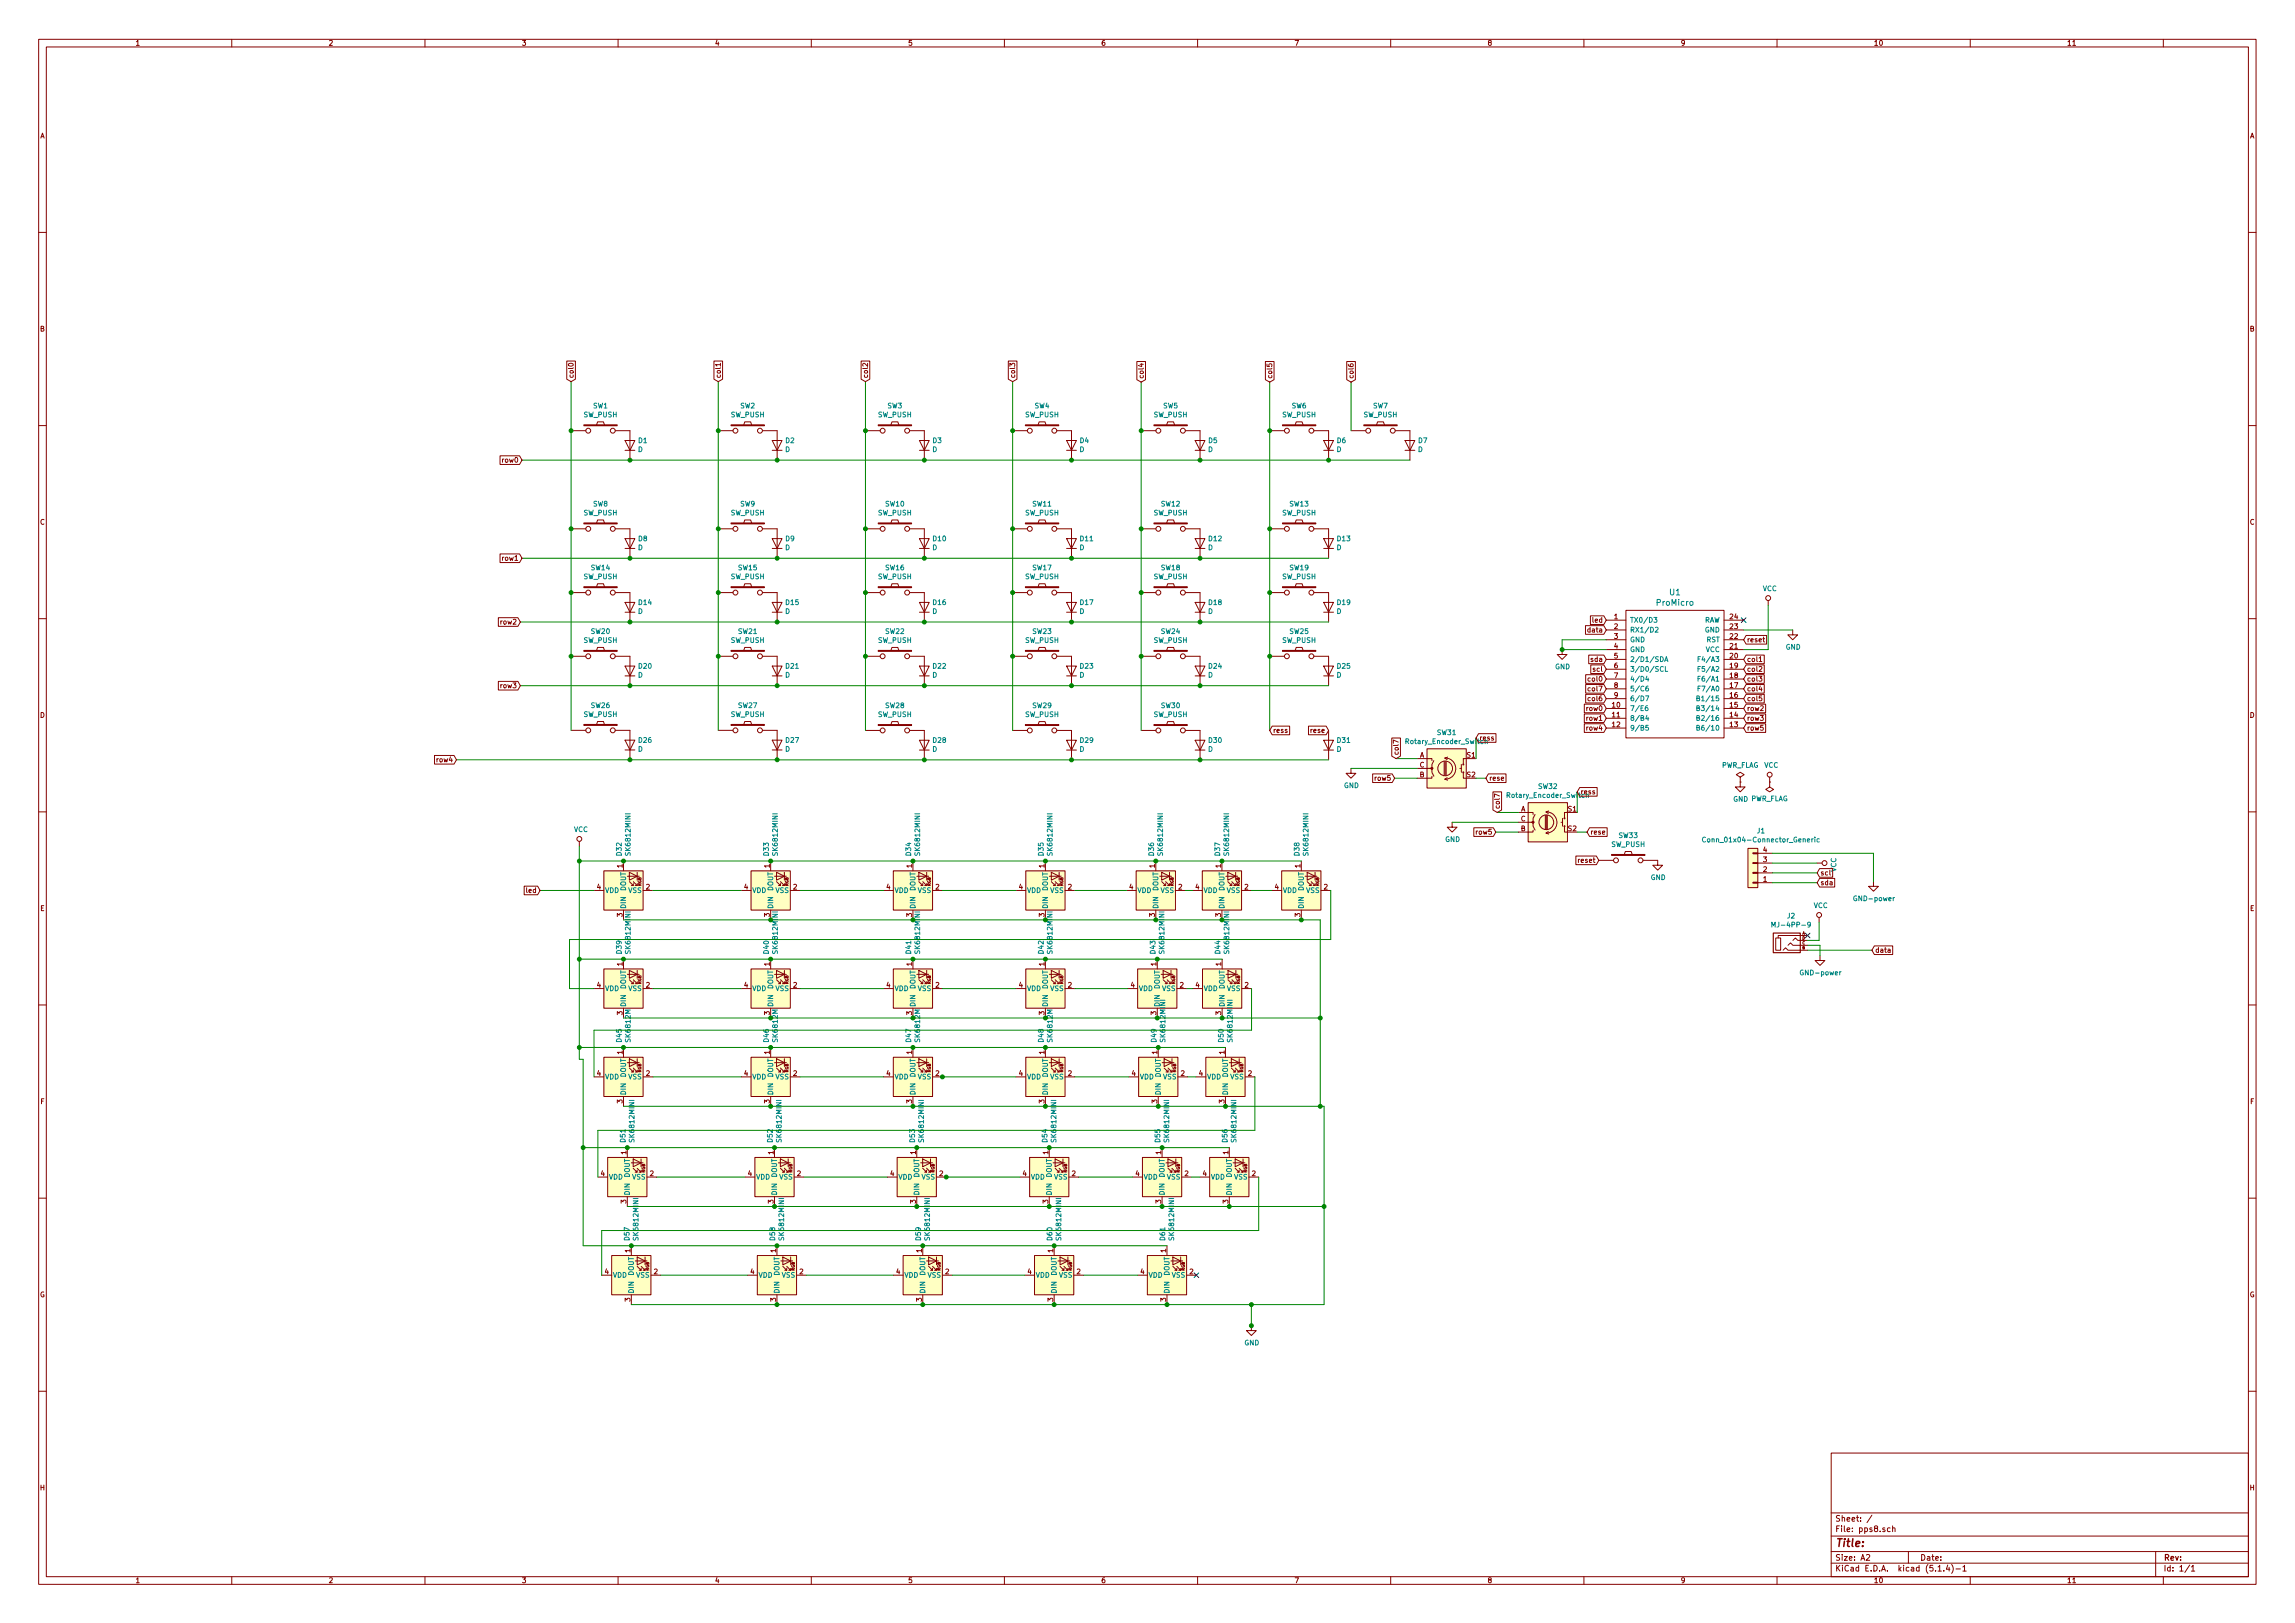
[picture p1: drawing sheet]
<svg xmlns="http://www.w3.org/2000/svg" width="594mm" height="420mm" viewBox="0 0 594 420" stroke-linecap="round" stroke-linejoin="round" font-family="sans-serif">
<defs><g id="words">
<text font-size="2.8" fill="#840000" x="475" y="400.4">Title:</text>
<g font-size="2.1" fill="#008484">
<text x="432.2" y="154.1">U1</text>
<text x="429" y="156.8">ProMicro</text>
</g>
<g font-size="2.1" fill="#840000">
<text x="475" y="393.9">Sheet: /</text>
<text x="475" y="396.6">File: pps8.sch</text>
<text x="475" y="406.8">KiCad E.D.A. kicad (5.1.4)-1</text>
<text x="475" y="404">Size: A2</text>
<text x="497" y="404">Date:</text>
<text x="560" y="404">Rev:</text>
<text x="560" y="406.8">Id: 1/1</text>
</g>
<g font-size="1.8" fill="#840000">
<text x="35" y="11.8">1</text>
<text x="85" y="11.8">2</text>
<text x="135" y="11.8">3</text>
<text x="185" y="11.8">4</text>
<text x="235" y="11.8">5</text>
<text x="285" y="11.8">6</text>
<text x="335" y="11.8">7</text>
<text x="385" y="11.8">8</text>
<text x="435" y="11.8">9</text>
<text x="485" y="11.8">10</text>
<text x="535" y="11.8">11</text>
<text x="10.4" y="35.8">A</text>
<text x="582.4" y="35.8">A</text>
<text x="10.4" y="85.8">B</text>
<text x="582.4" y="85.8">B</text>
<text x="148.5" y="98" transform="rotate(-90 148.5 98)">col0</text>
<text x="186.6" y="98" transform="rotate(-90 186.6 98)">col1</text>
<text x="224.7" y="98" transform="rotate(-90 224.7 98)">col2</text>
<text x="262.8" y="98" transform="rotate(-90 262.8 98)">col3</text>
<text x="296" y="98.1" transform="rotate(-90 296 98.1)">col4</text>
<text x="329.3" y="98.1" transform="rotate(-90 329.3 98.1)">col5</text>
<text x="350.4" y="98.1" transform="rotate(-90 350.4 98.1)">col6</text>
<text x="130.2" y="119.8">row0</text>
<text x="10.4" y="135.8">C</text>
<text x="582.4" y="135.8">C</text>
<text x="130.2" y="145.2">row1</text>
<text x="129.8" y="161.7">row2</text>
<text x="412.4" y="161.2">led</text>
<text x="417.9" y="160.3">1</text>
<text x="447.9" y="160.3">24</text>
<text x="411.4" y="163.7">data</text>
<text x="417.9" y="162.8">2</text>
<text x="417.9" y="165.4">3</text>
<text x="417.9" y="167.9">4</text>
<text x="447.9" y="167.9">21</text>
<text x="447.9" y="165.4">22</text>
<text x="447.9" y="162.8">23</text>
<text x="452.1" y="166.3">reset</text>
<text x="412" y="171.3">sda</text>
<text x="412.5" y="173.9">scl</text>
<text x="417.9" y="170.5">5</text>
<text x="417.9" y="173">6</text>
<text x="447.9" y="173">19</text>
<text x="447.9" y="170.5">20</text>
<text x="452.1" y="171.3">col1</text>
<text x="452.1" y="173.9">col2</text>
<text x="129.8" y="178.1">row3</text>
<text x="411.5" y="179">col7</text>
<text x="411.5" y="176.4">col0</text>
<text x="417.9" y="175.5">7</text>
<text x="417.9" y="178.1">8</text>
<text x="447.9" y="178.1">17</text>
<text x="447.9" y="175.5">18</text>
<text x="452.1" y="179">col4</text>
<text x="452.1" y="176.4">col3</text>
<text x="10.4" y="185.8">D</text>
<text x="410.9" y="184">row0</text>
<text x="411.5" y="181.5">col6</text>
<text x="417.4" y="183.2">10</text>
<text x="417.4" y="185.7">11</text>
<text x="417.9" y="180.6">9</text>
<text x="447.9" y="185.7">14</text>
<text x="447.9" y="183.2">15</text>
<text x="447.9" y="180.6">16</text>
<text x="452.1" y="181.5">col5</text>
<text x="452.1" y="184">row2</text>
<text x="582.4" y="185.8">D</text>
<text x="329.5" y="189.7">ress</text>
<text x="339.5" y="189.7">rese</text>
<text x="382.9" y="191.7">ress</text>
<text x="410.9" y="189.1">row4</text>
<text x="410.9" y="186.6">row1</text>
<text x="417.4" y="188.2">12</text>
<text x="447.9" y="188.2">13</text>
<text x="452.1" y="189.1">row5</text>
<text x="452.1" y="186.6">row3</text>
<text x="113.2" y="197.3">row4</text>
<text x="362" y="195.6" transform="rotate(-90 362 195.6)">col7</text>
<text x="367.5" y="196.1">A</text>
<text x="379.8" y="196.1">S1</text>
<text x="356.1" y="202.1">row5</text>
<text x="367.5" y="201.2">B</text>
<text x="367.5" y="198.7">C</text>
<text x="379.8" y="201.2">S2</text>
<text x="385.4" y="202.1">rese</text>
<text x="388.2" y="209.5" transform="rotate(-90 388.2 209.5)">col7</text>
<text x="409.1" y="205.6">ress</text>
<text x="393.7" y="210.1">A</text>
<text x="393.7" y="215.2">B</text>
<text x="393.7" y="212.6">C</text>
<text x="405.9" y="210.1">S1</text>
<text x="405.9" y="215.2">S2</text>
<text x="382.3" y="216">row5</text>
<text x="411.6" y="216">rese</text>
<text x="456.4" y="220.6">4</text>
<text x="161.1" y="224.7" transform="rotate(-90 161.1 224.7)">1</text>
<text x="199.2" y="224.7" transform="rotate(-90 199.2 224.7)">1</text>
<text x="236.1" y="224.7" transform="rotate(-90 236.1 224.7)">1</text>
<text x="270.4" y="224.7" transform="rotate(-90 270.4 224.7)">1</text>
<text x="298.9" y="224.7" transform="rotate(-90 298.9 224.7)">1</text>
<text x="316.1" y="224.7" transform="rotate(-90 316.1 224.7)">1</text>
<text x="336.6" y="224.7" transform="rotate(-90 336.6 224.7)">1</text>
<text x="408.9" y="223.4">reset</text>
<text x="456.4" y="225.7">2</text>
<text x="456.4" y="223.2">3</text>
<text x="471.2" y="226.6">scl</text>
<text x="136.4" y="231.2">led</text>
<text x="154.6" y="230.3">4</text>
<text x="167.3" y="230.3">2</text>
<text x="192.7" y="230.3">4</text>
<text x="205.4" y="230.3">2</text>
<text x="229.5" y="230.3">4</text>
<text x="242.2" y="230.3">2</text>
<text x="263.8" y="230.3">4</text>
<text x="276.5" y="230.3">2</text>
<text x="292.4" y="230.3">4</text>
<text x="305.1" y="230.3">2</text>
<text x="309.5" y="230.3">4</text>
<text x="322.2" y="230.3">2</text>
<text x="330" y="230.3">4</text>
<text x="342.7" y="230.3">2</text>
<text x="456.4" y="228.3">1</text>
<text x="471.2" y="229.2">sda</text>
<text x="10.4" y="235.8">E</text>
<text x="161.1" y="237.4" transform="rotate(-90 161.1 237.4)">3</text>
<text x="199.2" y="237.4" transform="rotate(-90 199.2 237.4)">3</text>
<text x="236.1" y="237.4" transform="rotate(-90 236.1 237.4)">3</text>
<text x="270.4" y="237.4" transform="rotate(-90 270.4 237.4)">3</text>
<text x="298.9" y="237.4" transform="rotate(-90 298.9 237.4)">3</text>
<text x="316.1" y="237.4" transform="rotate(-90 316.1 237.4)">3</text>
<text x="336.6" y="237.4" transform="rotate(-90 336.6 237.4)">3</text>
<text x="582.4" y="235.8">E</text>
<text x="161.1" y="250.1" transform="rotate(-90 161.1 250.1)">1</text>
<text x="199.2" y="250.1" transform="rotate(-90 199.2 250.1)">1</text>
<text x="236.1" y="250.1" transform="rotate(-90 236.1 250.1)">1</text>
<text x="270.4" y="250.1" transform="rotate(-90 270.4 250.1)">1</text>
<text x="299.3" y="250.1" transform="rotate(-90 299.3 250.1)">1</text>
<text x="316.1" y="250.1" transform="rotate(-90 316.1 250.1)">1</text>
<text x="485.3" y="246.6">data</text>
<text x="154.6" y="255.7">4</text>
<text x="167.3" y="255.7">2</text>
<text x="192.7" y="255.7">4</text>
<text x="205.4" y="255.7">2</text>
<text x="229.5" y="255.7">4</text>
<text x="242.2" y="255.7">2</text>
<text x="263.8" y="255.7">4</text>
<text x="276.5" y="255.7">2</text>
<text x="292.7" y="255.7">4</text>
<text x="305.4" y="255.7">2</text>
<text x="309.5" y="255.7">4</text>
<text x="322.2" y="255.7">2</text>
<text x="161.1" y="262.8" transform="rotate(-90 161.1 262.8)">3</text>
<text x="199.2" y="262.8" transform="rotate(-90 199.2 262.8)">3</text>
<text x="236.1" y="262.8" transform="rotate(-90 236.1 262.8)">3</text>
<text x="270.4" y="262.8" transform="rotate(-90 270.4 262.8)">3</text>
<text x="299.3" y="262.8" transform="rotate(-90 299.3 262.8)">3</text>
<text x="316.1" y="262.8" transform="rotate(-90 316.1 262.8)">3</text>
<text x="163.2" y="269.4" transform="rotate(-90 163.2 269.4)">SK6812MINI</text>
<text x="201.3" y="269.4" transform="rotate(-90 201.3 269.4)">SK6812MINI</text>
<text x="238.2" y="269.4" transform="rotate(-90 238.2 269.4)">SK6812MINI</text>
<text x="272.4" y="269.4" transform="rotate(-90 272.4 269.4)">SK6812MINI</text>
<text x="161.1" y="272.9" transform="rotate(-90 161.1 272.9)">1</text>
<text x="199.2" y="272.9" transform="rotate(-90 199.2 272.9)">1</text>
<text x="236.1" y="272.9" transform="rotate(-90 236.1 272.9)">1</text>
<text x="270.4" y="272.9" transform="rotate(-90 270.4 272.9)">1</text>
<text x="299.6" y="272.9" transform="rotate(-90 299.6 272.9)">1</text>
<text x="317" y="272.9" transform="rotate(-90 317 272.9)">1</text>
<text x="154.6" y="278.5">4</text>
<text x="167.3" y="278.5">2</text>
<text x="192.7" y="278.5">4</text>
<text x="205.4" y="278.5">2</text>
<text x="229.5" y="278.5">4</text>
<text x="242.2" y="278.5">2</text>
<text x="263.8" y="278.5">4</text>
<text x="276.5" y="278.5">2</text>
<text x="293" y="278.5">4</text>
<text x="305.7" y="278.5">2</text>
<text x="310.4" y="278.5">4</text>
<text x="323.1" y="278.5">2</text>
<text x="10.5" y="285.8">F</text>
<text x="161.1" y="285.6" transform="rotate(-90 161.1 285.6)">3</text>
<text x="199.2" y="285.6" transform="rotate(-90 199.2 285.6)">3</text>
<text x="236.1" y="285.6" transform="rotate(-90 236.1 285.6)">3</text>
<text x="270.4" y="285.6" transform="rotate(-90 270.4 285.6)">3</text>
<text x="299.6" y="285.6" transform="rotate(-90 299.6 285.6)">3</text>
<text x="317" y="285.6" transform="rotate(-90 317 285.6)">3</text>
<text x="582.5" y="285.8">F</text>
<text x="162.1" y="298.8" transform="rotate(-90 162.1 298.8)">1</text>
<text x="200.2" y="298.8" transform="rotate(-90 200.2 298.8)">1</text>
<text x="237.1" y="298.8" transform="rotate(-90 237.1 298.8)">1</text>
<text x="271.3" y="298.8" transform="rotate(-90 271.3 298.8)">1</text>
<text x="300.6" y="298.8" transform="rotate(-90 300.6 298.8)">1</text>
<text x="318" y="298.8" transform="rotate(-90 318 298.8)">1</text>
<text x="155.5" y="304.5">4</text>
<text x="168.2" y="304.5">2</text>
<text x="193.6" y="304.5">4</text>
<text x="206.3" y="304.5">2</text>
<text x="230.5" y="304.5">4</text>
<text x="243.2" y="304.5">2</text>
<text x="264.8" y="304.5">4</text>
<text x="277.5" y="304.5">2</text>
<text x="294" y="304.5">4</text>
<text x="306.7" y="304.5">2</text>
<text x="311.4" y="304.5">4</text>
<text x="324.1" y="304.5">2</text>
<text x="162.1" y="311.5" transform="rotate(-90 162.1 311.5)">3</text>
<text x="200.2" y="311.5" transform="rotate(-90 200.2 311.5)">3</text>
<text x="237.1" y="311.5" transform="rotate(-90 237.1 311.5)">3</text>
<text x="271.3" y="311.5" transform="rotate(-90 271.3 311.5)">3</text>
<text x="300.6" y="311.5" transform="rotate(-90 300.6 311.5)">3</text>
<text x="318" y="311.5" transform="rotate(-90 318 311.5)">3</text>
<text x="156.6" y="329.9">4</text>
<text x="163.2" y="324.2" transform="rotate(-90 163.2 324.2)">1</text>
<text x="169.3" y="329.9">2</text>
<text x="194.3" y="329.9">4</text>
<text x="200.9" y="324.2" transform="rotate(-90 200.9 324.2)">1</text>
<text x="207" y="329.9">2</text>
<text x="232" y="329.9">4</text>
<text x="238.6" y="324.2" transform="rotate(-90 238.6 324.2)">1</text>
<text x="244.7" y="329.9">2</text>
<text x="266" y="329.9">4</text>
<text x="272.6" y="324.2" transform="rotate(-90 272.6 324.2)">1</text>
<text x="278.7" y="329.9">2</text>
<text x="295.2" y="329.9">4</text>
<text x="301.8" y="324.2" transform="rotate(-90 301.8 324.2)">1</text>
<text x="307.9" y="329.9">2</text>
<text x="10.3" y="335.8">G</text>
<text x="582.3" y="335.8">G</text>
<text x="163.2" y="336.9" transform="rotate(-90 163.2 336.9)">3</text>
<text x="200.9" y="336.9" transform="rotate(-90 200.9 336.9)">3</text>
<text x="238.6" y="336.9" transform="rotate(-90 238.6 336.9)">3</text>
<text x="272.6" y="336.9" transform="rotate(-90 272.6 336.9)">3</text>
<text x="301.8" y="336.9" transform="rotate(-90 301.8 336.9)">3</text>
<text x="10.4" y="385.8">H</text>
<text x="582.4" y="385.8">H</text>
<text x="35" y="409.8">1</text>
<text x="85" y="409.8">2</text>
<text x="135" y="409.8">3</text>
<text x="185" y="409.8">4</text>
<text x="235" y="409.8">5</text>
<text x="285" y="409.8">6</text>
<text x="335" y="409.8">7</text>
<text x="385" y="409.8">8</text>
<text x="435" y="409.8">9</text>
<text x="485" y="409.8">10</text>
<text x="535" y="409.8">11</text>
</g>
<g font-size="1.8" fill="#008484">
<text x="153.5" y="105.7">SW1</text>
<text x="191.6" y="105.7">SW2</text>
<text x="229.7" y="105.7">SW3</text>
<text x="267.8" y="105.7">SW4</text>
<text x="301.1" y="105.7">SW5</text>
<text x="334.4" y="105.7">SW6</text>
<text x="355.4" y="105.7">SW7</text>
<text x="151.1" y="108">SW_PUSH</text>
<text x="189.2" y="108">SW_PUSH</text>
<text x="227.3" y="108">SW_PUSH</text>
<text x="265.4" y="108">SW_PUSH</text>
<text x="298.7" y="108">SW_PUSH</text>
<text x="331.9" y="108">SW_PUSH</text>
<text x="353" y="108">SW_PUSH</text>
<text x="165.2" y="117">D</text>
<text x="165.3" y="114.7">D1</text>
<text x="203.3" y="117">D</text>
<text x="203.4" y="114.7">D2</text>
<text x="241.4" y="117">D</text>
<text x="241.5" y="114.7">D3</text>
<text x="279.5" y="117">D</text>
<text x="279.6" y="114.7">D4</text>
<text x="312.7" y="117">D</text>
<text x="312.9" y="114.7">D5</text>
<text x="346" y="117">D</text>
<text x="346.1" y="114.7">D6</text>
<text x="367.1" y="117">D</text>
<text x="367.2" y="114.7">D7</text>
<text x="153.5" y="131.1">SW8</text>
<text x="191.6" y="131.1">SW9</text>
<text x="229.2" y="131.1">SW10</text>
<text x="267.3" y="131.1">SW11</text>
<text x="300.6" y="131.1">SW12</text>
<text x="333.9" y="131.1">SW13</text>
<text x="151.1" y="133.4">SW_PUSH</text>
<text x="189.2" y="133.4">SW_PUSH</text>
<text x="227.3" y="133.4">SW_PUSH</text>
<text x="265.4" y="133.4">SW_PUSH</text>
<text x="298.7" y="133.4">SW_PUSH</text>
<text x="331.9" y="133.4">SW_PUSH</text>
<text x="165.2" y="142.4">D</text>
<text x="165.3" y="140.1">D8</text>
<text x="203.3" y="142.4">D</text>
<text x="203.4" y="140.1">D9</text>
<text x="241.4" y="142.4">D</text>
<text x="241.6" y="140.1">D10</text>
<text x="279.5" y="142.4">D</text>
<text x="279.7" y="140.1">D11</text>
<text x="312.7" y="142.4">D</text>
<text x="312.9" y="140.1">D12</text>
<text x="346" y="142.4">D</text>
<text x="346.2" y="140.1">D13</text>
<text x="151.1" y="149.9">SW_PUSH</text>
<text x="153" y="147.6">SW14</text>
<text x="189.2" y="149.9">SW_PUSH</text>
<text x="191.1" y="147.6">SW15</text>
<text x="227.3" y="149.9">SW_PUSH</text>
<text x="229.2" y="147.6">SW16</text>
<text x="265.4" y="149.9">SW_PUSH</text>
<text x="267.3" y="147.6">SW17</text>
<text x="298.7" y="149.9">SW_PUSH</text>
<text x="300.6" y="147.6">SW18</text>
<text x="331.9" y="149.9">SW_PUSH</text>
<text x="333.9" y="147.6">SW19</text>
<text x="456.3" y="153">VCC</text>
<text x="165.2" y="158.9">D</text>
<text x="165.4" y="156.6">D14</text>
<text x="203.3" y="158.9">D</text>
<text x="203.5" y="156.6">D15</text>
<text x="241.4" y="158.9">D</text>
<text x="241.6" y="156.6">D16</text>
<text x="279.5" y="158.9">D</text>
<text x="279.7" y="156.6">D17</text>
<text x="312.7" y="158.9">D</text>
<text x="312.9" y="156.6">D18</text>
<text x="346" y="158.9">D</text>
<text x="346.2" y="156.6">D19</text>
<text x="421.9" y="161.2">TX0/D3</text>
<text x="441" y="161.2">RAW</text>
<text x="151.1" y="166.4">SW_PUSH</text>
<text x="153" y="164.1">SW20</text>
<text x="189.2" y="166.4">SW_PUSH</text>
<text x="191.1" y="164.1">SW21</text>
<text x="227.3" y="166.4">SW_PUSH</text>
<text x="229.2" y="164.1">SW22</text>
<text x="265.4" y="166.4">SW_PUSH</text>
<text x="267.3" y="164.1">SW23</text>
<text x="298.7" y="166.4">SW_PUSH</text>
<text x="300.6" y="164.1">SW24</text>
<text x="331.9" y="166.4">SW_PUSH</text>
<text x="333.9" y="164.1">SW25</text>
<text x="421.9" y="163.7">RX1/D2</text>
<text x="421.9" y="166.3">GND</text>
<text x="441.3" y="163.7">GND</text>
<text x="441.7" y="166.3">RST</text>
<text x="165.4" y="173.1">D20</text>
<text x="203.5" y="173.1">D21</text>
<text x="241.6" y="173.1">D22</text>
<text x="279.7" y="173.1">D23</text>
<text x="312.9" y="173.1">D24</text>
<text x="346.2" y="173.1">D25</text>
<text x="402.5" y="173.2">GND</text>
<text x="421.9" y="168.8">GND</text>
<text x="421.9" y="171.3">2/D1/SDA</text>
<text x="421.9" y="173.9">3/D0/SCL</text>
<text x="440.4" y="173.9">F5/A2</text>
<text x="440.4" y="171.3">F4/A3</text>
<text x="441.5" y="168.8">VCC</text>
<text x="462.2" y="168.2">GND</text>
<text x="165.2" y="175.4">D</text>
<text x="203.3" y="175.4">D</text>
<text x="241.4" y="175.4">D</text>
<text x="279.5" y="175.4">D</text>
<text x="312.7" y="175.4">D</text>
<text x="346" y="175.4">D</text>
<text x="421.9" y="176.4">4/D4</text>
<text x="421.9" y="179">5/C6</text>
<text x="440.4" y="179">F7/A0</text>
<text x="440.4" y="176.4">F6/A1</text>
<text x="151.1" y="185.6">SW_PUSH</text>
<text x="153" y="183.3">SW26</text>
<text x="189.2" y="185.6">SW_PUSH</text>
<text x="191.1" y="183.3">SW27</text>
<text x="227.3" y="185.6">SW_PUSH</text>
<text x="229.2" y="183.3">SW28</text>
<text x="265.4" y="185.6">SW_PUSH</text>
<text x="267.3" y="183.3">SW29</text>
<text x="298.7" y="185.6">SW_PUSH</text>
<text x="300.6" y="183.3">SW30</text>
<text x="421.9" y="184">7/E6</text>
<text x="421.9" y="181.5">6/D7</text>
<text x="440.5" y="184">B3/14</text>
<text x="440.5" y="181.5">B1/15</text>
<text x="372.1" y="190.3">SW31</text>
<text x="421.9" y="186.6">8/B4</text>
<text x="421.9" y="189.1">9/B5</text>
<text x="440.5" y="189.1">B6/10</text>
<text x="440.5" y="186.6">B2/16</text>
<text x="165.2" y="194.6">D</text>
<text x="165.4" y="192.3">D26</text>
<text x="203.3" y="194.6">D</text>
<text x="203.5" y="192.3">D27</text>
<text x="241.4" y="194.6">D</text>
<text x="241.6" y="192.3">D28</text>
<text x="279.5" y="194.6">D</text>
<text x="279.7" y="192.3">D29</text>
<text x="312.7" y="194.6">D</text>
<text x="312.9" y="192.3">D30</text>
<text x="346" y="194.6">D</text>
<text x="346.2" y="192.3">D31</text>
<text x="364.3" y="192.6">Rotary_Encoder_Switch</text>
<text x="445.5" y="198.7">PWR_FLAG</text>
<text x="456.7" y="198.7">VCC</text>
<text x="347.9" y="204">GND</text>
<text x="390.5" y="206.5">Rotary_Encoder_Switch</text>
<text x="398.2" y="204.2">SW32</text>
<text x="448.6" y="207.5">GND PWR_FLAG</text>
<text x="148.5" y="215.4">VCC</text>
<text x="454.9" y="215.7">J1</text>
<text x="160.9" y="221.5" transform="rotate(-90 160.9 221.5)">D32</text>
<text x="163.2" y="221.1" transform="rotate(-90 163.2 221.1)">SK6812MINI</text>
<text x="199" y="221.5" transform="rotate(-90 199 221.5)">D33</text>
<text x="201.3" y="221.1" transform="rotate(-90 201.3 221.1)">SK6812MINI</text>
<text x="235.8" y="221.5" transform="rotate(-90 235.8 221.5)">D34</text>
<text x="238.2" y="221.1" transform="rotate(-90 238.2 221.1)">SK6812MINI</text>
<text x="270.1" y="221.5" transform="rotate(-90 270.1 221.5)">D35</text>
<text x="272.4" y="221.1" transform="rotate(-90 272.4 221.1)">SK6812MINI</text>
<text x="298.7" y="221.5" transform="rotate(-90 298.7 221.5)">D36</text>
<text x="301" y="221.1" transform="rotate(-90 301 221.1)">SK6812MINI</text>
<text x="315.8" y="221.5" transform="rotate(-90 315.8 221.5)">D37</text>
<text x="318.1" y="221.1" transform="rotate(-90 318.1 221.1)">SK6812MINI</text>
<text x="336.4" y="221.5" transform="rotate(-90 336.4 221.5)">D38</text>
<text x="338.7" y="221.1" transform="rotate(-90 338.7 221.1)">SK6812MINI</text>
<text x="374.1" y="217.9">GND</text>
<text x="417.1" y="219.2">SW_PUSH</text>
<text x="419.1" y="216.9">SW33</text>
<text x="442.1" y="218.1">Conn_01x04-Connector_Generic</text>
<text x="427.3" y="227.8">GND</text>
<text x="475.3" y="225.7" transform="rotate(-90 475.3 225.7)">VCC</text>
<text x="156.6" y="231.2">VDD</text>
<text x="162" y="230.7" transform="rotate(-90 162 230.7)">DOUT</text>
<text x="162.7" y="231.2">VSS</text>
<text x="194.7" y="231.2">VDD</text>
<text x="200.1" y="230.7" transform="rotate(-90 200.1 230.7)">DOUT</text>
<text x="200.8" y="231.2">VSS</text>
<text x="231.5" y="231.2">VDD</text>
<text x="237" y="230.7" transform="rotate(-90 237 230.7)">DOUT</text>
<text x="237.6" y="231.2">VSS</text>
<text x="265.8" y="231.2">VDD</text>
<text x="271.2" y="230.7" transform="rotate(-90 271.2 230.7)">DOUT</text>
<text x="271.9" y="231.2">VSS</text>
<text x="294.4" y="231.2">VDD</text>
<text x="299.8" y="230.7" transform="rotate(-90 299.8 230.7)">DOUT</text>
<text x="300.5" y="231.2">VSS</text>
<text x="311.5" y="231.2">VDD</text>
<text x="316.9" y="230.7" transform="rotate(-90 316.9 230.7)">DOUT</text>
<text x="317.6" y="231.2">VSS</text>
<text x="332" y="231.2">VDD</text>
<text x="337.5" y="230.7" transform="rotate(-90 337.5 230.7)">DOUT</text>
<text x="338.2" y="231.2">VSS</text>
<text x="480.2" y="233.3">GND-power</text>
<text x="162" y="235.3" transform="rotate(-90 162 235.3)">DIN</text>
<text x="200.1" y="235.3" transform="rotate(-90 200.1 235.3)">DIN</text>
<text x="237" y="235.3" transform="rotate(-90 237 235.3)">DIN</text>
<text x="271.2" y="235.3" transform="rotate(-90 271.2 235.3)">DIN</text>
<text x="299.8" y="235.3" transform="rotate(-90 299.8 235.3)">DIN</text>
<text x="316.9" y="235.3" transform="rotate(-90 316.9 235.3)">DIN</text>
<text x="337.5" y="235.3" transform="rotate(-90 337.5 235.3)">DIN</text>
<text x="462.7" y="237.8">J2</text>
<text x="469.5" y="235.1">VCC</text>
<text x="459.7" y="240.1">MJ-4PP-9</text>
<text x="160.9" y="246.9" transform="rotate(-90 160.9 246.9)">D39</text>
<text x="163.2" y="246.5" transform="rotate(-90 163.2 246.5)">SK6812MINI</text>
<text x="199" y="246.9" transform="rotate(-90 199 246.9)">D40</text>
<text x="201.3" y="246.5" transform="rotate(-90 201.3 246.5)">SK6812MINI</text>
<text x="235.8" y="246.9" transform="rotate(-90 235.8 246.9)">D41</text>
<text x="238.2" y="246.5" transform="rotate(-90 238.2 246.5)">SK6812MINI</text>
<text x="270.1" y="246.9" transform="rotate(-90 270.1 246.9)">D42</text>
<text x="272.4" y="246.5" transform="rotate(-90 272.4 246.5)">SK6812MINI</text>
<text x="299.1" y="246.9" transform="rotate(-90 299.1 246.9)">D43</text>
<text x="301.4" y="246.5" transform="rotate(-90 301.4 246.5)">SK6812MINI</text>
<text x="315.9" y="246.9" transform="rotate(-90 315.9 246.9)">D44</text>
<text x="318.2" y="246.5" transform="rotate(-90 318.2 246.5)">SK6812MINI</text>
<text x="156.6" y="256.6">VDD</text>
<text x="162" y="256.1" transform="rotate(-90 162 256.1)">DOUT</text>
<text x="162.7" y="256.6">VSS</text>
<text x="194.7" y="256.6">VDD</text>
<text x="200.1" y="256.1" transform="rotate(-90 200.1 256.1)">DOUT</text>
<text x="200.8" y="256.6">VSS</text>
<text x="231.5" y="256.6">VDD</text>
<text x="237" y="256.1" transform="rotate(-90 237 256.1)">DOUT</text>
<text x="237.6" y="256.6">VSS</text>
<text x="265.8" y="256.6">VDD</text>
<text x="271.2" y="256.1" transform="rotate(-90 271.2 256.1)">DOUT</text>
<text x="271.9" y="256.6">VSS</text>
<text x="294.7" y="256.6">VDD</text>
<text x="300.2" y="256.1" transform="rotate(-90 300.2 256.1)">DOUT</text>
<text x="300.9" y="256.6">VSS</text>
<text x="311.5" y="256.6">VDD</text>
<text x="317" y="256.1" transform="rotate(-90 317 256.1)">DOUT</text>
<text x="317.7" y="256.6">VSS</text>
<text x="466.4" y="252.5">GND-power</text>
<text x="162" y="260.7" transform="rotate(-90 162 260.7)">DIN</text>
<text x="200.1" y="260.7" transform="rotate(-90 200.1 260.7)">DIN</text>
<text x="237" y="260.7" transform="rotate(-90 237 260.7)">DIN</text>
<text x="271.2" y="260.7" transform="rotate(-90 271.2 260.7)">DIN</text>
<text x="300.2" y="260.7" transform="rotate(-90 300.2 260.7)">DIN</text>
<text x="317" y="260.7" transform="rotate(-90 317 260.7)">DIN</text>
<text x="160.9" y="269.7" transform="rotate(-90 160.9 269.7)">D45</text>
<text x="199" y="269.7" transform="rotate(-90 199 269.7)">D46</text>
<text x="235.8" y="269.7" transform="rotate(-90 235.8 269.7)">D47</text>
<text x="270.1" y="269.7" transform="rotate(-90 270.1 269.7)">D48</text>
<text x="299.3" y="269.7" transform="rotate(-90 299.3 269.7)">D49</text>
<text x="301.7" y="269.4" transform="rotate(-90 301.7 269.4)">SK6812MINI</text>
<text x="316.7" y="269.7" transform="rotate(-90 316.7 269.7)">D50</text>
<text x="319" y="269.4" transform="rotate(-90 319 269.4)">SK6812MINI</text>
<text x="156.6" y="279.4">VDD</text>
<text x="162" y="279" transform="rotate(-90 162 279)">DOUT</text>
<text x="162.7" y="279.4">VSS</text>
<text x="194.7" y="279.4">VDD</text>
<text x="200.1" y="279" transform="rotate(-90 200.1 279)">DOUT</text>
<text x="200.8" y="279.4">VSS</text>
<text x="231.5" y="279.4">VDD</text>
<text x="237" y="279" transform="rotate(-90 237 279)">DOUT</text>
<text x="237.6" y="279.4">VSS</text>
<text x="265.8" y="279.4">VDD</text>
<text x="271.2" y="279" transform="rotate(-90 271.2 279)">DOUT</text>
<text x="271.9" y="279.4">VSS</text>
<text x="295" y="279.4">VDD</text>
<text x="300.5" y="279" transform="rotate(-90 300.5 279)">DOUT</text>
<text x="301.1" y="279.4">VSS</text>
<text x="312.4" y="279.4">VDD</text>
<text x="317.9" y="279" transform="rotate(-90 317.9 279)">DOUT</text>
<text x="318.5" y="279.4">VSS</text>
<text x="162" y="283.6" transform="rotate(-90 162 283.6)">DIN</text>
<text x="200.1" y="283.6" transform="rotate(-90 200.1 283.6)">DIN</text>
<text x="237" y="283.6" transform="rotate(-90 237 283.6)">DIN</text>
<text x="271.2" y="283.6" transform="rotate(-90 271.2 283.6)">DIN</text>
<text x="300.5" y="283.6" transform="rotate(-90 300.5 283.6)">DIN</text>
<text x="317.9" y="283.6" transform="rotate(-90 317.9 283.6)">DIN</text>
<text x="161.9" y="295.7" transform="rotate(-90 161.9 295.7)">D51</text>
<text x="164.2" y="295.3" transform="rotate(-90 164.2 295.3)">SK6812MINI</text>
<text x="200" y="295.7" transform="rotate(-90 200 295.7)">D52</text>
<text x="202.3" y="295.3" transform="rotate(-90 202.3 295.3)">SK6812MINI</text>
<text x="236.8" y="295.7" transform="rotate(-90 236.8 295.7)">D53</text>
<text x="239.1" y="295.3" transform="rotate(-90 239.1 295.3)">SK6812MINI</text>
<text x="271.1" y="295.7" transform="rotate(-90 271.1 295.7)">D54</text>
<text x="273.4" y="295.3" transform="rotate(-90 273.4 295.3)">SK6812MINI</text>
<text x="300.3" y="295.7" transform="rotate(-90 300.3 295.7)">D55</text>
<text x="302.6" y="295.3" transform="rotate(-90 302.6 295.3)">SK6812MINI</text>
<text x="317.7" y="295.7" transform="rotate(-90 317.7 295.7)">D56</text>
<text x="320" y="295.3" transform="rotate(-90 320 295.3)">SK6812MINI</text>
<text x="157.6" y="305.4">VDD</text>
<text x="163" y="304.9" transform="rotate(-90 163 304.9)">DOUT</text>
<text x="163.7" y="305.4">VSS</text>
<text x="195.7" y="305.4">VDD</text>
<text x="201.1" y="304.9" transform="rotate(-90 201.1 304.9)">DOUT</text>
<text x="201.8" y="305.4">VSS</text>
<text x="232.5" y="305.4">VDD</text>
<text x="237.9" y="304.9" transform="rotate(-90 237.9 304.9)">DOUT</text>
<text x="238.6" y="305.4">VSS</text>
<text x="266.8" y="305.4">VDD</text>
<text x="272.2" y="304.9" transform="rotate(-90 272.2 304.9)">DOUT</text>
<text x="272.9" y="305.4">VSS</text>
<text x="296" y="305.4">VDD</text>
<text x="301.4" y="304.9" transform="rotate(-90 301.4 304.9)">DOUT</text>
<text x="302.1" y="305.4">VSS</text>
<text x="313.4" y="305.4">VDD</text>
<text x="318.8" y="304.9" transform="rotate(-90 318.8 304.9)">DOUT</text>
<text x="319.5" y="305.4">VSS</text>
<text x="163" y="309.5" transform="rotate(-90 163 309.5)">DIN</text>
<text x="201.1" y="309.5" transform="rotate(-90 201.1 309.5)">DIN</text>
<text x="237.9" y="309.5" transform="rotate(-90 237.9 309.5)">DIN</text>
<text x="272.2" y="309.5" transform="rotate(-90 272.2 309.5)">DIN</text>
<text x="301.4" y="309.5" transform="rotate(-90 301.4 309.5)">DIN</text>
<text x="318.8" y="309.5" transform="rotate(-90 318.8 309.5)">DIN</text>
<text x="162.9" y="321.1" transform="rotate(-90 162.9 321.1)">D57</text>
<text x="165.3" y="320.7" transform="rotate(-90 165.3 320.7)">SK6812MINI</text>
<text x="200.6" y="321.1" transform="rotate(-90 200.6 321.1)">D58</text>
<text x="202.9" y="320.7" transform="rotate(-90 202.9 320.7)">SK6812MINI</text>
<text x="238.4" y="321.1" transform="rotate(-90 238.4 321.1)">D59</text>
<text x="240.7" y="320.7" transform="rotate(-90 240.7 320.7)">SK6812MINI</text>
<text x="272.4" y="321.1" transform="rotate(-90 272.4 321.1)">D60</text>
<text x="274.7" y="320.7" transform="rotate(-90 274.7 320.7)">SK6812MINI</text>
<text x="301.6" y="321.1" transform="rotate(-90 301.6 321.1)">D61</text>
<text x="303.9" y="320.7" transform="rotate(-90 303.9 320.7)">SK6812MINI</text>
<text x="158.6" y="330.8">VDD</text>
<text x="164.1" y="334.9" transform="rotate(-90 164.1 334.9)">DIN</text>
<text x="164.1" y="330.3" transform="rotate(-90 164.1 330.3)">DOUT</text>
<text x="164.7" y="330.8">VSS</text>
<text x="196.3" y="330.8">VDD</text>
<text x="201.8" y="334.9" transform="rotate(-90 201.8 334.9)">DIN</text>
<text x="201.8" y="330.3" transform="rotate(-90 201.8 330.3)">DOUT</text>
<text x="202.4" y="330.8">VSS</text>
<text x="234" y="330.8">VDD</text>
<text x="239.5" y="334.9" transform="rotate(-90 239.5 334.9)">DIN</text>
<text x="239.5" y="330.3" transform="rotate(-90 239.5 330.3)">DOUT</text>
<text x="240.2" y="330.8">VSS</text>
<text x="268" y="330.8">VDD</text>
<text x="273.5" y="334.9" transform="rotate(-90 273.5 334.9)">DIN</text>
<text x="273.5" y="330.3" transform="rotate(-90 273.5 330.3)">DOUT</text>
<text x="274.2" y="330.8">VSS</text>
<text x="297.3" y="330.8">VDD</text>
<text x="302.7" y="334.9" transform="rotate(-90 302.7 334.9)">DIN</text>
<text x="302.7" y="330.3" transform="rotate(-90 302.7 330.3)">DOUT</text>
<text x="303.4" y="330.8">VSS</text>
<text x="322.1" y="348.3">GND</text>
</g>
<g font-size="1.1" fill="#840000">
<text x="166" y="229.4" transform="rotate(-90 166 229.4)">RGB</text>
<text x="204.1" y="229.4" transform="rotate(-90 204.1 229.4)">RGB</text>
<text x="240.9" y="229.4" transform="rotate(-90 240.9 229.4)">RGB</text>
<text x="275.2" y="229.4" transform="rotate(-90 275.2 229.4)">RGB</text>
<text x="303.8" y="229.4" transform="rotate(-90 303.8 229.4)">RGB</text>
<text x="320.9" y="229.4" transform="rotate(-90 320.9 229.4)">RGB</text>
<text x="341.5" y="229.4" transform="rotate(-90 341.5 229.4)">RGB</text>
<text x="166" y="254.8" transform="rotate(-90 166 254.8)">RGB</text>
<text x="204.1" y="254.8" transform="rotate(-90 204.1 254.8)">RGB</text>
<text x="240.9" y="254.8" transform="rotate(-90 240.9 254.8)">RGB</text>
<text x="275.2" y="254.8" transform="rotate(-90 275.2 254.8)">RGB</text>
<text x="304.2" y="254.8" transform="rotate(-90 304.2 254.8)">RGB</text>
<text x="321" y="254.8" transform="rotate(-90 321 254.8)">RGB</text>
<text x="166" y="277.7" transform="rotate(-90 166 277.7)">RGB</text>
<text x="204.1" y="277.7" transform="rotate(-90 204.1 277.7)">RGB</text>
<text x="240.9" y="277.7" transform="rotate(-90 240.9 277.7)">RGB</text>
<text x="275.2" y="277.7" transform="rotate(-90 275.2 277.7)">RGB</text>
<text x="304.4" y="277.7" transform="rotate(-90 304.4 277.7)">RGB</text>
<text x="321.8" y="277.7" transform="rotate(-90 321.8 277.7)">RGB</text>
<text x="167" y="303.6" transform="rotate(-90 167 303.6)">RGB</text>
<text x="205.1" y="303.6" transform="rotate(-90 205.1 303.6)">RGB</text>
<text x="241.9" y="303.6" transform="rotate(-90 241.9 303.6)">RGB</text>
<text x="276.2" y="303.6" transform="rotate(-90 276.2 303.6)">RGB</text>
<text x="305.4" y="303.6" transform="rotate(-90 305.4 303.6)">RGB</text>
<text x="322.8" y="303.6" transform="rotate(-90 322.8 303.6)">RGB</text>
<text x="168" y="329" transform="rotate(-90 168 329)">RGB</text>
<text x="205.7" y="329" transform="rotate(-90 205.7 329)">RGB</text>
<text x="243.5" y="329" transform="rotate(-90 243.5 329)">RGB</text>
<text x="277.5" y="329" transform="rotate(-90 277.5 329)">RGB</text>
<text x="306.7" y="329" transform="rotate(-90 306.7 329)">RGB</text>
</g>
<g font-size="1" fill="#840000">
<text x="466.5" y="242">A</text>
<text x="466.5" y="245.8">B</text>
<text x="466.5" y="244.5">C</text>
<text x="466.5" y="243.2">D</text>
</g>
</g></defs>
<g fill="none" stroke="#840000" stroke-width=".26">
<path d="M10 10.2h574v400h-574zM12 12.2h570v396h-570zM60 10.2v2M110 10.2v2M160 10.2v2M210 10.2v2M260 10.2v2M310 10.2v2M360 10.2v2M410 10.2v2M460 10.2v2M510 10.2v2"/>
<path d="M536.5 11.8h.8M560 10.2v2M10 60.2h2M582 60.2h2M146.7 93.5h2.2v4.7l-1.1 .6-1.1-.6zM147.2 94.2a.62 .62 0 0 1 .7-.2 .62 .62 0 0 1 .4 .6 .62 .62 0 0 1-.7 .3 .62 .62 0 0 1-.4-.7zM184.8 93.5h2.2v4.7l-1.1 .6-1.1-.6zM186.5 94.4h-1.3l.4 .4M186.5 94v.8M222.9 93.5h2.2v4.7l-1.1 .6-1.1-.6zM224.6 94v.8l-.9-.8-.4 .3 .1 .5M261 93.5h2.2v4.7l-1.1 .6-1.1-.6z"/>
<path d="M261.4 94.8v-.8l.5 .5 .1-.4 .5-.1 .2 .3-.1 .5M294.3 93.6h2.2v4.7l-1.1 .6-1.1-.6zM295.1 94.3h.9M295.5 94.1v.8l-.9-.3M327.6 93.6h2.2v4.7l-1.1 .6-1.1-.6zM328 94.3v.5l.6 .1-.2-.5 .6-.2 .2 .2-.1 .5M348.6 93.6h2.3v4.7l-1.2 .6-1.1-.6zM349 94.3v.2a.79 .79 0 0 0 1.3 .2l-.1-.4-.4-.1-.3 .2 .3 .5M10 110.2h2M129.4 118h5.1l.6 1.1-.6 1.1h-5.1zM147.8 111.5h3.8M151.1 110h8.7v.2h-8.7z"/>
<path d="M154.4 110l.3-.8h1.5l.3 .8M159.3 111.5h3.8v7.6M161.8 114h2.5l-1.2 2.6zM161.8 116.6h2.5M185.9 111.5h3.8M189.2 110h8.7v.2h-8.7zM192.5 110l.3-.8h1.5l.3 .8M197.4 111.5h3.8v7.6M199.9 114h2.5l-1.2 2.6zM199.9 116.6h2.5M224 111.5h3.8M227.3 110h8.7v.2h-8.7z"/>
<path d="M230.6 110l.3-.8h1.5l.3 .8M235.5 111.5h3.8v7.6M238 114h2.5l-1.2 2.6zM238 116.6h2.5M262.1 111.5h3.8M265.4 110h8.7v.2h-8.7zM268.7 110l.3-.8h1.5l.3 .8M273.6 111.5h3.8v7.6M276.1 114h2.5l-1.2 2.6zM276.1 116.6h2.5M295.4 111.5h3.8M298.7 110h8.6v.2h-8.6z"/>
<path d="M302 110l.3-.8h1.5l.2 .8M306.8 111.5h3.8v7.6M309.4 114h2.5l-1.3 2.6zM309.4 116.6h2.5M328.7 111.5h3.8M332 110h8.6v.2h-8.6zM335.3 110l.2-.8h1.6l.2 .8M340.1 111.5h3.8v7.6M342.6 114h2.6l-1.3 2.6zM342.6 116.6h2.6M349.7 111.5h3.8M353 110h8.7v.2h-8.7z"/>
<path d="M356.3 110l.3-.8h1.5l.3 .8M361.2 111.5h3.8v7.6M363.7 114h2.5l-1.2 2.6zM363.7 116.6h2.5M582 110.2h2M147.8 136.9h3.8M151.1 135.4h8.7v.2h-8.7zM154.4 135.4l.3-.8h1.5l.3 .8M159.3 136.9h3.8v7.6M161.8 139.4h2.5l-1.2 2.6zM185.9 136.9h3.8M189.2 135.4h8.7v.2h-8.7z"/>
<path d="M192.5 135.4l.3-.8h1.5l.3 .8M197.4 136.9h3.8v7.6M199.9 139.4h2.5l-1.2 2.6zM224 136.9h3.8M227.3 135.4h8.7v.2h-8.7zM230.6 135.4l.3-.8h1.5l.3 .8M235.5 136.9h3.8v7.6M238 139.4h2.5l-1.2 2.6zM262.1 136.9h3.8M265.4 135.4h8.7v.2h-8.7zM268.7 135.4l.3-.8h1.5l.3 .8M273.6 136.9h3.8v7.6"/>
<path d="M276.1 139.4h2.5l-1.2 2.6zM295.4 136.9h3.8M298.7 135.4h8.6v.2h-8.6zM302 135.4l.3-.8h1.5l.2 .8M306.8 136.9h3.8v7.6M309.4 139.4h2.5l-1.3 2.6zM328.7 136.9h3.8M332 135.4h8.6v.2h-8.6zM335.3 135.4l.2-.8h1.6l.2 .8M340.1 136.9h3.8v7.6M342.6 139.4h2.6l-1.3 2.6zM129 159.9h5.1l.6 1.1-.6 1.1h-5.1z"/>
<path d="M129.4 143.4h5.1l.6 1.1-.6 1.1h-5.1zM147.8 153.4h3.8M151.1 151.9h8.7v.2h-8.7zM154.4 151.9l.3-.8h1.5l.3 .8M159.3 153.4h3.8v7.6M161.8 155.9h2.5l-1.2 2.6zM161.8 158.5h2.5M161.8 142h2.5M185.9 153.4h3.8M189.2 151.9h8.7v.2h-8.7zM192.5 151.9l.3-.8h1.5l.3 .8M197.4 153.4h3.8v7.6"/>
<path d="M199.9 155.9h2.5l-1.2 2.6zM199.9 158.5h2.5M199.9 142h2.5M224 153.4h3.8M227.3 151.9h8.7v.2h-8.7zM230.6 151.9l.3-.8h1.5l.3 .8M235.5 153.4h3.8v7.6M238 155.9h2.5l-1.2 2.6zM238 158.5h2.5M238 142h2.5M262.1 153.4h3.8M265.4 151.9h8.7v.2h-8.7z"/>
<path d="M268.7 151.9l.3-.8h1.5l.3 .8M273.6 153.4h3.8v7.6M276.1 155.9h2.5l-1.2 2.6zM276.1 158.5h2.5M276.1 142h2.5M295.4 153.4h3.8M298.7 151.9h8.6v.2h-8.6zM302 151.9l.3-.8h1.5l.2 .8M306.8 153.4h3.8v7.6M309.4 155.9h2.5l-1.3 2.6zM309.4 158.5h2.5M309.4 142h2.5"/>
<path d="M328.7 153.4h3.8M332 151.9h8.6v.2h-8.6zM335.3 151.9l.2-.8h1.6l.2 .8M340.1 153.4h3.8v7.6M342.6 155.9h2.6l-1.3 2.6zM342.6 158.5h2.6M342.6 142h2.6M411.7 159.4h3.5l.6 1.1-.6 1.2h-3.5zM420.9 158h25.4v33h-25.4zM457.7 155.5v1.2M10 160.2h2M129 176.4h5.1l.6 1.1-.6 1.1h-5.1z"/>
<path d="M147.8 169.9h3.8M151.1 168.4h8.7v.2h-8.7zM154.4 168.4l.3-.8h1.5l.3 .8M159.3 169.9h3.8v7.6M161.8 172.4h2.5l-1.2 2.6zM161.8 175h2.5M185.9 169.9h3.8M189.2 168.4h8.7v.2h-8.7zM192.5 168.4l.3-.8h1.5l.3 .8M197.4 169.9h3.8v7.6M199.9 172.4h2.5l-1.2 2.6zM199.9 175h2.5"/>
<path d="M224 169.9h3.8M227.3 168.4h8.7v.2h-8.7zM230.6 168.4l.3-.8h1.5l.3 .8M235.5 169.9h3.8v7.6M238 172.4h2.5l-1.2 2.6zM238 175h2.5M262.1 169.9h3.8M265.4 168.4h8.7v.2h-8.7zM268.7 168.4l.3-.8h1.5l.3 .8M273.6 169.9h3.8v7.6M276.1 172.4h2.5l-1.2 2.6zM276.1 175h2.5"/>
<path d="M295.4 169.9h3.8M298.7 168.4h8.6v.2h-8.6zM302 168.4l.3-.8h1.5l.2 .8M306.8 169.9h3.8v7.6M309.4 172.4h2.5l-1.3 2.6zM309.4 175h2.5M328.7 169.9h3.8M332 168.4h8.6v.2h-8.6zM335.3 168.4l.2-.8h1.6l.2 .8M340.1 169.9h3.8v7.6M342.6 172.4h2.6l-1.3 2.6zM342.6 175h2.6"/>
<path d="M404.4 168.2v1.2h1.2l-1.2 1.3-1.3-1.3h1.3M410.4 162h4.8l.6 1.1-.6 1.1h-4.8zM410.5 179.7h4.7l.6 1.2-.6 1.1h-4.7zM410.5 177.2h4.7l.6 1.1-.6 1.1h-4.7zM410.5 174.7h4.7l.6 1.1-.6 1.1h-4.7zM411.3 169.6h3.9l.6 1.1-.6 1.1h-3.9zM411.8 172.1h3.4l.6 1.1-.6 1.2h-3.4zM415.8 160.5h5.1M415.8 178.3h5.1M415.8 175.8h5.1M415.8 173.2h5.1M415.8 163.1h5.1"/>
<path d="M415.8 170.7h5.1M415.8 168.2h5.1M415.8 165.6h5.1M446.3 160.5h5.1M446.3 178.3h5.1M446.3 175.8h5.1M446.3 173.2h5.1M446.3 163.1h5.1M446.3 170.7h5.1M446.3 168.2h5.1M446.3 165.6h5.1M452 177.2h4.7v2.2h-4.7l-.6-1.1z"/>
<path d="M452 169.6h4.7v2.2h-4.7l-.6-1.1zM452 172.1h4.7v2.3h-4.7l-.6-1.2zM452 174.7h4.7v2.2h-4.7l-.6-1.1zM452 164.5h5.3v2.2h-5.3l-.6-1.1zM452 179.7h4.7v2.3h-4.7l-.6-1.1zM455.3 175.1h.8l-.4 .5 .3 .1v.5h-.7M455.3 170.3l.4-.3v1.3M455.3 172.7l.5-.2 .3 .4-.8 .9h.8M455.3 171.3h.8M455.7 177.6l-.4 .9h.8M456 178v.9M456.3 165.3h.5"/>
<path d="M456.5 164.9v1.1l.3 .2M464.1 163.1v1.3h1.2l-1.2 1.2-1.3-1.2h1.3M582 160.2h2M112.5 195.6h5l.7 1.1-.7 1.1h-5zM147.8 189.1h3.8M151.1 187.5h8.7v.3h-8.7zM154.4 187.5l.3-.7h1.5l.3 .7M159.3 189.1h3.8v7.6M161.8 191.6h2.5l-1.2 2.5zM161.8 194.1h2.5M185.9 189.1h3.8M189.2 187.5h8.7v.3h-8.7z"/>
<path d="M192.5 187.5l.3-.7h1.5l.3 .7M197.4 189.1h3.8v7.6M199.9 191.6h2.5l-1.2 2.5zM199.9 194.1h2.5M224 189.1h3.8M227.3 187.6h8.7v.2h-8.7zM230.6 187.6l.3-.8h1.5l.3 .8M235.5 189.1h3.8v7.6M238 191.6h2.5l-1.2 2.6zM238 194.2h2.5M262.1 189.1h3.8M265.4 187.6h8.7v.2h-8.7z"/>
<path d="M268.7 187.6l.3-.8h1.5l.3 .8M273.6 189.1h3.8v7.6M276.1 191.6h2.5l-1.2 2.6zM276.1 194.2h2.5M295.4 189.1h3.8M298.7 187.6h8.6v.2h-8.6zM302 187.6l.3-.8h1.5l.2 .8M306.8 189.1h3.8v7.6M309.4 191.6h2.5l-1.3 2.6zM309.4 194.2h2.5M329.3 188h4.5v2.2h-4.5l-.6-1.1zM338.7 188h4.6l.6 1.1-.6 1.1h-4.6z"/>
<path d="M342.6 191.6h2.6l-1.3 2.6zM342.6 194.2h2.6M343.9 189.1v7.6M349.7 198.9v1.3h1.3l-1.3 1.3-1.3-1.3h1.3M360.3 191.1h2.2v4.6l-1.1 .7-1.1-.7zM361.9 192.1l-1.2-.5v.8M366.9 196.4h3.8v.5M366.9 198.9h3.8v1l.5 1.1M369.4 193.8h10.2v10.2h-10.2zM371.2 196.9l-.5 1v1h-.5M373.8 197.1v3.6M374.1 196.2a2.74 2.74 0 0 1 2.7 2.8 2.74 2.74 0 0 1-2.7 2.7"/>
<path d="M374.1 197.1v3.6M374.3 197.1v3.6M374.7 196l-.7 .3 .6 .3M377.9 198.9h.4M378.3 197.9v2M378.8 199.9v1.6h.8M379.6 196.4h-.8v1.5M382.7 189.9h4.5v2.3h-4.5l-.6-1.1zM410.1 187.4h5.1l.6 1.1-.6 1.1h-5.1zM410.1 182.3h5.1l.6 1.1-.6 1.1h-5.1zM410.1 184.8h5.1l.6 1.1-.6 1.2h-5.1zM415.8 183.4h5.1"/>
<path d="M415.8 185.9h5.1M415.8 188.5h5.1M415.8 180.9h5.1M446.3 183.4h5.1M446.3 185.9h5.1M446.3 188.5h5.1M446.3 180.9h5.1M452 187.4h5v2.2h-5l-.6-1.1zM452 182.3h5v2.2h-5l-.6-1.1zM452 184.8h5v2.3h-5l-.6-1.2zM456 180.2h-.6l-.1 .6h.7v.5h-.7M10 210.2h2"/>
<path d="M150 217.8v1.3M355.3 200.3h5.1l.6 1.2-.6 1.1h-5.1zM370.7 201v.5h-3.8M374.6 201.3l-.6 .4 .7 .3M375.9 212.9v1.2h1.3l-1.3 1.3-1.3-1.3h1.3M381.5 214.3h5.1l.6 1.1-.6 1.1h-5.1zM385.3 200.3h4.5v2.3h-4.5l-.7-1.1zM386.5 205h2.2v4.7l-1.1 .6-1.1-.6zM388.1 206.1l-1.2-.6v.9M393 210.3h3.8v.5M393 212.9h3.8v1l.6 1M395.6 207.8h10.1v10.1h-10.1z"/>
<path d="M396.8 214.9v.5h-3.8M397.4 210.8l-.6 1.1v1h-.5M400 211.1v3.5M400.3 210.2a2.74 2.74 0 0 1 2.7 2.7 2.74 2.74 0 0 1-2.7 2.8M400.3 211.1v3.5M400.5 211.1v3.5M400.8 215.3l-.6 .4 .7 .2M400.9 209.9l-.7 .3 .6 .4M404.1 212.9h.4M404.5 211.9v2M405 213.9v1.5h.7M405.7 210.3h-.7v1.6"/>
<path d="M408.9 203.9h4.5v2.2h-4.5l-.6-1.1zM411.5 214.3h4.5v2.2h-4.5l-.7-1.1zM450.5 202.5v1.2h1.2l-1.2 1.3-1.3-1.3h1.3M450.5 201.2l1-.7-1-.6-1 .6 1 .7v1.3M450.5 202.5h.1M452.5 219.6h2.5v10.2h-2.5zM458.1 202.5v1.2l1 .7-1 .6-1-.6 1-.7M458.1 202.5h.1M458.1 201.2v1.3M582 210.2h2M135.7 229.4h3.5l.6 1.1-.6 1.1h-3.5zM153.8 230.5h2.5"/>
<path d="M156.3 225.4h10.2v10.2h-10.2zM161.4 222.9v2.5M161.4 235.6v2.5M162.4 226.8h3.1M162.9 228.2l1 1.1h-.5M162.9 225.8l2 1-2 1.1zM163.9 228.2l1 1.1h-.5M163.9 228.7v.6M164.9 225.8v2.1M166.5 230.5h2.5M191.9 230.5h2.5M194.4 225.4h10.2v10.2h-10.2z"/>
<path d="M199.5 222.9v2.5M199.5 235.6v2.5M200.5 226.8h3.1M201 228.2l1 1.1h-.5M201 225.8l2 1-2 1.1zM202 228.2l1 1.1h-.5M202 228.7v.6M203 225.8v2.1M204.6 230.5h2.5M228.7 230.5h2.5M231.2 225.4h10.2v10.2h-10.2zM236.3 222.9v2.5"/>
<path d="M236.3 235.6v2.5M237.3 226.8h3.1M237.8 228.2l1.1 1.1h-.5M237.8 225.8l2.1 1-2.1 1.1zM238.9 228.2l1 1.1h-.5M238.9 228.7v.6M239.9 225.8v2.1M241.4 230.5h2.5M263 230.5h2.5M265.5 225.4h10.2v10.2h-10.2zM270.6 222.9v2.5M270.6 235.6v2.5"/>
<path d="M271.6 226.8h3.1M272.1 228.2l1.1 1.1h-.6M272.1 225.8l2.1 1-2.1 1.1zM273.2 228.2l1 1.1h-.5M273.2 228.7v.6M274.2 225.8v2.1M275.7 230.5h2.5M291.6 230.5h2.5M294.1 225.4h10.2v10.2h-10.2zM299.2 222.9v2.5M299.2 235.6v2.5M300.2 226.8h3.1"/>
<path d="M300.7 228.2l1 1.1h-.5M300.7 225.8l2 1-2 1.1zM301.7 228.2l1 1.1h-.5M301.7 228.7v.6M302.7 225.8v2.1M304.3 230.5h2.5M308.7 230.5h2.5M311.2 225.4h10.2v10.2h-10.2zM316.3 222.9v2.5M316.3 235.6v2.5M317.3 226.8h3.1M317.8 228.2l1 1.1h-.5"/>
<path d="M317.8 225.8l2.1 1-2.1 1.1zM318.8 228.2l1.1 1.1h-.5M318.8 228.7v.6M319.9 225.8v2.1M321.4 230.5h2.5M329.2 230.5h2.6M331.8 225.4h10.1v10.2h-10.1zM336.9 222.9v2.5M336.9 235.6v2.5M337.9 226.8h3M338.4 228.2l1 1.1h-.5M338.4 225.8l2 1-2 1.1z"/>
<path d="M339.4 228.2l1 1.1h-.5M339.4 228.7v.6M340.4 225.8v2.1M341.9 230.5h2.6M407.9 221.6h5.3l.7 1.1-.7 1.1h-5.3zM413.9 222.7h3.8M417.2 221.2h8.6v.3h-8.6zM420.5 221.2l.2-.8h1.5l.3 .8M425.3 222.7h3.8v1.3h1.3l-1.3 1.3-1.3-1.3h1.3M453.7 220.8h1.3v.2h-1.3zM453.7 223.3h1.3v.3h-1.3zM453.7 225.8h1.3v.3h-1.3z"/>
<path d="M453.7 228.4h1.3v.2h-1.3zM455 223.4h3.8M455 228.5h3.8M455 226h3.8M455 220.9h3.8M470.4 223.4h1.3M470.9 237.5v1.3M471 224.9h3.4v2.2h-3.4l-.6-1.1zM471 227.4h3.9v2.2h-3.9l-.6-1.1zM473.7 225.3v1.1l.1 .1M485 228.2v1.3h1.2l-1.2 1.2-1.3-1.2h1.3M153.8 255.9h2.5"/>
<path d="M156.3 250.8h10.2v10.2h-10.2zM161.4 248.3v2.5M162.4 252.2h3.1M162.9 253.6l1 1.1h-.5M162.9 251.2l2 1-2 1.1zM163.9 253.6l1 1.1h-.5M163.9 254.1v.6M164.9 251.2v2.1M166.5 255.9h2.5M191.9 255.9h2.5M194.4 250.8h10.2v10.2h-10.2zM199.5 248.3v2.5"/>
<path d="M200.5 252.2h3.1M201 253.6l1 1.1h-.5M201 251.2l2 1-2 1.1zM202 253.6l1 1.1h-.5M202 254.1v.6M203 251.2v2.1M204.6 255.9h2.5M228.7 255.9h2.5M231.2 250.8h10.2v10.2h-10.2zM236.3 248.3v2.5M237.3 252.2h3.1M237.8 253.6l1.1 1.1h-.5"/>
<path d="M237.8 251.2l2.1 1-2.1 1.1zM238.9 253.6l1 1.1h-.5M238.9 254.1v.6M239.9 251.2v2.1M241.4 255.9h2.5M263 255.9h2.5M265.5 250.8h10.2v10.2h-10.2zM270.6 248.3v2.5M271.6 252.2h3.1M272.1 253.6l1.1 1.1h-.6M272.1 251.2l2.1 1-2.1 1.1zM273.2 253.6l1 1.1h-.5"/>
<path d="M273.2 254.1v.6M274.2 251.2v2.1M275.7 255.9h2.5M291.9 255.9h2.6M294.5 250.8h10.1v10.2h-10.1zM299.6 248.3v2.5M300.6 252.2h3M301.1 253.6l1 1.1h-.5M301.1 251.2l2 1-2 1.1zM302.1 253.6l1 1.1h-.5M302.1 254.1v.6M303.1 251.2v2.1"/>
<path d="M304.6 255.9h2.6M308.7 255.9h2.6M311.3 250.8h10.1v10.2h-10.1zM316.4 248.3v2.5M317.4 252.2h3M317.9 253.6l1 1.1h-.5M317.9 251.2l2 1-2 1.1zM318.9 253.6l1 1.1h-.5M318.9 254.1v.6M319.9 251.2v2.1M321.4 255.9h2.6M459.7 242.8h1.2v3.2h-1.2z"/>
<path d="M461.6 246l.6-.6 .6 .6h3.2M462.8 244.7l.7-.6 .6 .6h1.9M464.1 243.5l.6-.7 .7 .7h.6M465.9 242.2h2M465.9 246h2M465.9 244.7h2M465.9 243.5h2M466 242.2h-5.7v.6M471.1 247.4v1.3h1.3l-1.3 1.2-1.3-1.2h1.3M485.2 244.9h4.7v2.2h-4.7l-.6-1.1zM10 260.2h2M153.8 278.8h2.5"/>
<path d="M156.3 273.7h10.2v10.2h-10.2zM161.4 271.2v2.5M162.4 275.1h3.1M162.9 276.5l1 1h-.5M162.9 274.1l2 1-2 1zM163.9 276.5l1 1h-.5M163.9 277v.5M164.9 274.1v2M166.5 278.8h2.5M191.9 278.8h2.5M194.4 273.7h10.2v10.2h-10.2zM199.5 271.2v2.5"/>
<path d="M200.5 275.1h3.1M201 276.5l1 1h-.5M201 274.1l2 1-2 1zM202 276.5l1 1h-.5M202 277v.5M203 274.1v2M204.6 278.8h2.5M228.7 278.8h2.5M231.2 273.7h10.2v10.2h-10.2zM236.3 271.2v2.5M237.3 275.1h3.1M237.8 276.5l1.1 1h-.5"/>
<path d="M237.8 274.1l2.1 1-2.1 1zM238.9 276.5l1 1h-.5M238.9 277v.5M239.9 274.1v2M241.4 278.8h2.5M263 278.8h2.5M265.5 273.7h10.2v10.2h-10.2zM270.6 271.2v2.5M271.6 275.1h3.1M272.1 276.5l1.1 1h-.6M272.1 274.1l2.1 1-2.1 1zM273.2 276.5l1 1h-.5"/>
<path d="M273.2 277v.5M274.2 274.1v2M275.7 278.8h2.5M292.2 278.8h2.5M294.7 273.7h10.2v10.2h-10.2zM299.6 261v2.5M299.8 271.2v2.5M300.8 275.1h3.1M301.3 276.5l1.1 1h-.5M301.3 274.1l2.1 1-2.1 1zM302.4 276.5l1 1h-.5M302.4 277v.5"/>
<path d="M303.4 274.1v2M304.9 278.8h2.5M309.6 278.8h2.5M312.1 273.7h10.2v10.2h-10.2zM316.4 261v2.5M317.2 271.2v2.5M318.2 275.1h3.1M318.7 276.5l1.1 1h-.5M318.7 274.1l2.1 1-2.1 1zM319.8 276.5l1 1h-.5M319.8 277v.5M320.8 274.1v2"/>
<path d="M322.3 278.8h2.5M582 260.2h2M157.3 299.6h10.2v10.2h-10.2zM161.4 283.9v2.5M162.4 297.1v2.5M195.4 299.6h10.2v10.2h-10.2zM199.5 283.9v2.5M200.5 297.1v2.5M232.2 299.6h10.2v10.2h-10.2zM236.3 283.9v2.5M237.3 297.1v2.5M266.5 299.6h10.2v10.2h-10.2z"/>
<path d="M270.6 283.9v2.5M271.6 297.1v2.5M295.7 299.6h10.2v10.2h-10.2zM299.8 283.9v2.5M300.8 297.1v2.5M313.1 299.6h10.2v10.2h-10.2zM317.2 283.9v2.5M318.2 297.1v2.5M10 310.2h2M154.8 304.7h2.5M162.4 309.8v2.5M163.4 301h3"/>
<path d="M163.9 302.4l1 1h-.5M163.9 300l2 1-2 1zM164.9 302.4l1 1h-.5M164.9 302.9v.5M165.9 300v2M167.5 304.7h2.5M192.9 304.7h2.5M200.5 309.8v2.5M201.5 301h3M202 302.4l1 1h-.5M202 300l2 1-2 1zM203 302.4l1 1h-.5"/>
<path d="M203 302.9v.5M204 300v2M205.6 304.7h2.5M229.7 304.7h2.5M237.3 309.8v2.5M238.3 301h3.1M238.8 302.4l1.1 1h-.6M238.8 300l2.1 1-2.1 1zM239.9 302.4l1 1h-.5M239.9 302.9v.5M240.9 300v2M242.4 304.7h2.5"/>
<path d="M264 304.7h2.5M271.6 309.8v2.5M272.6 301h3.1M273.1 302.4l1 1h-.5M273.1 300l2.1 1-2.1 1zM274.1 302.4l1.1 1h-.5M274.1 302.9v.5M275.2 300v2M276.7 304.7h2.5M293.2 304.7h2.5M300.8 309.8v2.5M301.8 301h3.1"/>
<path d="M302.3 302.4l1.1 1h-.6M302.3 300l2.1 1-2.1 1zM303.4 302.4l1 1h-.5M303.4 302.9v.5M304.4 300v2M305.9 304.7h2.5M310.6 304.7h2.5M318.2 309.8v2.5M319.2 301h3.1M319.7 302.4l1.1 1h-.6M319.7 300l2.1 1-2.1 1zM320.8 302.4l1 1h-.5"/>
<path d="M320.8 302.9v.5M321.8 300v2M323.3 304.7h2.5M582 310.2h2M155.8 330.1h2.5M158.3 325h10.2v10.2h-10.2zM163.4 322.5v2.5M163.4 335.2v2.5M164.4 326.4h3.1M164.9 327.8l1.1 1h-.5M164.9 325.4l2.1 1-2.1 1zM166 327.8l1 1h-.5"/>
<path d="M166 328.3v.5M167 325.4v2M168.5 330.1h2.5M193.5 330.1h2.5M196 325h10.2v10.2h-10.2zM201.1 322.5v2.5M201.1 335.2v2.5M202.1 326.4h3.1M202.6 327.8l1.1 1h-.6M202.6 325.4l2.1 1-2.1 1zM203.7 327.8l1 1h-.5M203.7 328.3v.5"/>
<path d="M204.7 325.4v2M206.2 330.1h2.5M231.2 330.1h2.6M233.8 325h10.1v10.2h-10.1zM238.9 322.5v2.5M238.9 335.2v2.5M239.9 326.4h3M240.4 327.8l1 1h-.5M240.4 325.4l2 1-2 1zM241.4 327.8l1 1h-.5M241.4 328.3v.5M242.4 325.4v2"/>
<path d="M243.9 330.1h2.6M265.3 330.1h2.5M267.8 325h10.2v10.2h-10.2zM272.9 322.5v2.5M272.9 335.2v2.5M273.9 326.4h3M274.4 327.8l1 1h-.5M274.4 325.4l2 1-2 1zM275.4 327.8l1 1h-.5M275.4 328.3v.5M276.4 325.4v2M278 330.1h2.5"/>
<path d="M294.5 330.1h2.5M297 325h10.2v10.2h-10.2zM302.1 322.5v2.5M302.1 335.2v2.5M303.1 326.4h3M303.6 327.8l1 1h-.5M303.6 325.4l2 1-2 1zM304.6 327.8l1 1h-.5M304.6 328.3v.5M305.6 325.4v2M307.2 330.1h2.5M323.9 343.2v1.3h1.3l-1.3 1.2-1.2-1.2h1.2"/>
<path d="M10 360.2h2M474 376.2h108v32h-108zM582 360.2h2M474 397.7h108M474 391.7h108M484.6 392.2l-1.3 2M489.3 395.6l-.5-.1-.2 .3v.6h.7M489.9 395.6h.6l.1 .9M489.9 395v1.5M60 408.2v2M110 408.2v2M160 408.2v2"/>
<path d="M210 408.2v2M260 408.2v2M310 408.2v2M360 408.2v2M410 408.2v2M460 408.2v2M474 404.7h108M474 401.7h108M483.1 402.6l.6-.2 .3 .5-.9 1h.9M494 401.7v3M501.7 406.7h.8M503.2 406.6v.1"/>
<path d="M504.2 405.1l-.4 1.1h.9M504.5 405.7v1M505.2 405a1.71 1.71 0 0 1 0 2.3M506.3 406.2h1.2M508.1 405.7l.4-.5v1.5M508.1 406.7h.9M510 408.2v2M536.5 409.7h.8M558 401.7v6.5M560 408.2v2M566.8 405.1l-1.2 2M567.3 405.7l.4-.5v1.5"/>
<path d="M567.3 406.7h.8"/>
<circle cx="152.3" cy="111.5" r=".63"/>
<circle cx="158.6" cy="111.5" r=".63"/>
<circle cx="190.4" cy="111.5" r=".63"/>
<circle cx="196.7" cy="111.5" r=".63"/>
<circle cx="228.5" cy="111.5" r=".63"/>
<circle cx="234.8" cy="111.5" r=".63"/>
<circle cx="266.6" cy="111.5" r=".63"/>
<circle cx="272.9" cy="111.5" r=".63"/>
<circle cx="299.8" cy="111.5" r=".63"/>
<circle cx="306.2" cy="111.5" r=".63"/>
<circle cx="333.1" cy="111.5" r=".63"/>
<circle cx="339.5" cy="111.5" r=".63"/>
<circle cx="354.2" cy="111.5" r=".63"/>
<circle cx="360.5" cy="111.5" r=".63"/>
<circle cx="152.3" cy="136.9" r=".63"/>
<circle cx="158.6" cy="136.9" r=".63"/>
<circle cx="190.4" cy="136.9" r=".63"/>
<circle cx="196.7" cy="136.9" r=".63"/>
<circle cx="228.5" cy="136.9" r=".63"/>
<circle cx="234.8" cy="136.9" r=".63"/>
<circle cx="266.6" cy="136.9" r=".63"/>
<circle cx="272.9" cy="136.9" r=".63"/>
<circle cx="299.8" cy="136.9" r=".63"/>
<circle cx="306.2" cy="136.9" r=".63"/>
<circle cx="333.1" cy="136.9" r=".63"/>
<circle cx="339.5" cy="136.9" r=".63"/>
<circle cx="152.3" cy="153.4" r=".63"/>
<circle cx="158.6" cy="153.4" r=".63"/>
<circle cx="190.4" cy="153.4" r=".63"/>
<circle cx="196.7" cy="153.4" r=".63"/>
<circle cx="228.5" cy="153.4" r=".63"/>
<circle cx="234.8" cy="153.4" r=".63"/>
<circle cx="266.6" cy="153.4" r=".63"/>
<circle cx="272.9" cy="153.4" r=".63"/>
<circle cx="299.8" cy="153.4" r=".63"/>
<circle cx="306.2" cy="153.4" r=".63"/>
<circle cx="333.1" cy="153.4" r=".63"/>
<circle cx="339.5" cy="153.4" r=".63"/>
<circle cx="457.7" cy="154.8" r=".63"/>
<circle cx="152.3" cy="169.9" r=".63"/>
<circle cx="158.6" cy="169.9" r=".63"/>
<circle cx="190.4" cy="169.9" r=".63"/>
<circle cx="196.7" cy="169.9" r=".63"/>
<circle cx="228.5" cy="169.9" r=".63"/>
<circle cx="234.8" cy="169.9" r=".63"/>
<circle cx="266.6" cy="169.9" r=".63"/>
<circle cx="272.9" cy="169.9" r=".63"/>
<circle cx="299.8" cy="169.9" r=".63"/>
<circle cx="306.2" cy="169.9" r=".63"/>
<circle cx="333.1" cy="169.9" r=".63"/>
<circle cx="339.5" cy="169.9" r=".63"/>
<circle cx="152.3" cy="189.1" r=".63"/>
<circle cx="158.6" cy="189.1" r=".63"/>
<circle cx="190.4" cy="189.1" r=".63"/>
<circle cx="196.7" cy="189.1" r=".63"/>
<circle cx="228.5" cy="189.1" r=".63"/>
<circle cx="234.8" cy="189.1" r=".63"/>
<circle cx="266.6" cy="189.1" r=".63"/>
<circle cx="272.9" cy="189.1" r=".63"/>
<circle cx="299.8" cy="189.1" r=".63"/>
<circle cx="306.2" cy="189.1" r=".63"/>
<circle cx="374.1" cy="198.9" r="1.9"/>
<circle cx="378.8" cy="199.9" r=".13"/>
<circle cx="378.8" cy="197.9" r=".13"/>
<circle cx="150" cy="217.2" r=".63"/>
<circle cx="400.3" cy="212.9" r="1.9"/>
<circle cx="405" cy="213.9" r=".13"/>
<circle cx="405" cy="211.9" r=".13"/>
<circle cx="458.1" cy="200.5" r=".63"/>
<circle cx="418.3" cy="222.7" r=".63"/>
<circle cx="424.7" cy="222.7" r=".63"/>
<circle cx="470.9" cy="236.9" r=".63"/>
<circle cx="472.3" cy="223.4" r=".63"/>
</g>
<g fill="none" stroke="#008484" stroke-width=".26">
<path d="M428.1 159.8h.8l-.4 .5 .4 .1-.1 .7-.7-.1M437.5 155.8h.7l.1 .6-.2 .2h-.6zM426.3 175l-.3 .9h.8M426.6 177.6l-.4 .1-.2 .5 .1 .6h.5v-.6l-.3-.1-.3 .3M426.6 175.5v.8M428.5 162.5l.5-.1 .2 .3-.8 .9h.8M429.8 170a.64 .64 0 0 1 .8 .6 .64 .64 0 0 1-.8 .7zM430.6 172.7a.56 .56 0 0 0-.8 .5 .56 .56 0 0 0 .8 .5M430.9 171.3l.4-1.3 .4 1.3M431 170.9h.6M431.1 172.5v1.3h.6M439.5 178.2h.5"/>
<path d="M439.5 175.7h.5M439.5 173.1h.5M439.5 170.6h.5M440.2 177.6h-.7v1.3M440.2 175.1h-.7v1.2M440.2 172.5h-.7v1.3M440.2 170h-.7v1.3M383.9 191.7h-.4l-.2 .2 .1 .6h.5M384.4 191.8l.5-.1 .1 .8M384.4 191.3v1.2M426 180.2h.8l-.5 1.2M426.3 185.2l-.3 .9h.8"/>
<path d="M426.5 182.7h-.2a.79 .79 0 0 0-.2 1.3l.4-.1 .1-.5-.2-.2-.5 .2M426.6 185.7v.8M426.7 187.8h-.6l-.1 .6 .5-.1 .2 .5-.2 .2-.5-.1M439.2 188.4l.6-.1 .1-.4-.7-.1v1.2h.5l.3-.4-.3-.2M439.2 185.8h.6l.1-.4-.7-.2v1.3h.5l.3-.4-.3-.3M439.2 183.3h.6l.1-.5-.7-.1v1.3h.5l.3-.5-.3-.2M439.2 180.8l.6-.1 .1-.4-.7-.1v1.2h.5l.3-.4-.3-.2M410.1 205.7l-.4-.1-.2 .3 .1 .5h.5M410.6 205.8l.5-.1 .1 .8M410.6 205.2v1.3M441.5 216.8a.56 .56 0 0 0-.8 .5 .56 .56 0 0 0 .8 .5M469 217.1v.9"/>
<path d="M469.4 217.1l-.4 .3M469.8 216.7v.1M469.8 217.1v.9M470.9 217.2l-.3-.1-.3 .3 .2 .5h.4M458.6 240v-1.3l.5 .9 .4-.9v1.3M468.6 239.3l-.2 .2h-.4v-.6l.4-.2 .2 .3v.7l-.2 .2-.4 .1M490.4 232.4l-.3 .2M476.6 251.6l-.4 .2"/>
</g>
<g fill="#ffffc2" stroke="#ffffc2" stroke-width=".26">
<path d="M233.8 325h10.1v10.2h-10.1z"/>
<path d="M313.1 299.6h10.2v10.2h-10.2z"/>
<path d="M156.3 225.4h10.2v10.2h-10.2z"/>
<path d="M158.3 325h10.2v10.2h-10.2z"/>
<path d="M395.6 207.8h10.1v10.1h-10.1z"/>
<path d="M311.3 250.8h10.1v10.2h-10.1z"/>
<path d="M369.4 193.8h10.2v10.2h-10.2z"/>
<path d="M196 325h10.2v10.2h-10.2z"/>
<path d="M231.2 225.4h10.2v10.2h-10.2z"/>
<path d="M294.5 250.8h10.1v10.2h-10.1z"/>
<path d="M156.3 273.7h10.2v10.2h-10.2z"/>
<path d="M194.4 273.7h10.2v10.2h-10.2z"/>
<path d="M452.5 219.6h2.5v10.2h-2.5z"/>
<path d="M231.2 273.7h10.2v10.2h-10.2z"/>
<path d="M265.5 273.7h10.2v10.2h-10.2z"/>
<path d="M265.5 225.4h10.2v10.2h-10.2z"/>
<path d="M294.7 273.7h10.2v10.2h-10.2z"/>
<path d="M297 325h10.2v10.2h-10.2z"/>
<path d="M294.1 225.4h10.2v10.2h-10.2z"/>
<path d="M156.3 250.8h10.2v10.2h-10.2z"/>
<path d="M331.8 225.4h10.1v10.2h-10.1z"/>
<path d="M311.2 225.4h10.2v10.2h-10.2z"/>
<path d="M265.5 250.8h10.2v10.2h-10.2z"/>
<path d="M157.3 299.6h10.2v10.2h-10.2z"/>
<path d="M267.8 325h10.2v10.2h-10.2z"/>
<path d="M194.4 225.4h10.2v10.2h-10.2z"/>
<path d="M231.2 250.8h10.2v10.2h-10.2z"/>
<path d="M194.4 250.8h10.2v10.2h-10.2z"/>
<path d="M312.1 273.7h10.2v10.2h-10.2z"/>
<path d="M295.7 299.6h10.2v10.2h-10.2z"/>
<path d="M266.5 299.6h10.2v10.2h-10.2z"/>
<path d="M195.4 299.6h10.2v10.2h-10.2z"/>
<path d="M232.2 299.6h10.2v10.2h-10.2z"/>
</g>
<path d="M459 241.5h7v5.1h-7z" fill="none" stroke="#840000" stroke-width=".3"/>
<g fill="#840000" stroke="#840000" stroke-width=".26">
<circle cx="396.8" cy="212.9" r=".25"/>
<circle cx="370.7" cy="198.9" r=".25"/>
</g>
<g fill="none" stroke="#008400" stroke-width=".26">
<path d="M147.8 98.8v90.3M185.9 98.8v90.3M224 98.8v90.3M262.1 98.8v90.3M295.4 98.9v90.2M328.7 98.9v90.2M349.7 98.9v12.6M135.1 119.1h229.9M135.1 144.5h208.8M457.7 156.7v11.5h-6.3M134.7 161h209.2M134.7 177.5h209.2"/>
<path d="M415.8 165.6h-11.4v2.6h11.4M451.4 163.1h12.7M118.2 196.7h225.7M349.7 198.9h17.2M361.4 196.4h5.5M382.1 191.1v5.3M150 219.1v55.1h1v48.3h151.1M361 201.5h5.9M375.9 212.9h17.1M382.1 201.5h2.5M387.2 215.4h5.8M387.6 210.3h5.4"/>
<path d="M408.3 215.4h2.5M408.3 205v5.3M139.8 230.5h14M150 222.9h186.9M161.4 238.1h180.4v48.3M169 230.5h22.9M207.1 230.5h21.6M243.9 230.5h19.1M278.2 230.5h13.4M306.8 230.5h1.9M323.9 230.5h5.3M344.5 230.5v12.7h-197.1v12.7h6.4"/>
<path d="M458.8 226h11.6M458.8 228.5h11.6M458.8 223.4h11.6M458.8 220.9h26.2v7.3M470.9 238.8v4.7h-3M150 248.3h166.4M169 255.9h22.9M207.1 255.9h21.6M243.9 255.9h19.1M278.2 255.9h13.7M307.2 255.9h1.5M324 255.9v10.8h-170.2v12.1"/>
<path d="M467.9 246h16.7M467.9 244.7h3.2v2.7M150 271.2h167.2M161.4 263.5h180.4M169 278.8h22.9M207.1 278.8h21.6M243.9 278.8h19.1M278.2 278.8h14M307.4 278.8h2.2M324.8 278.8v13.8h-170v12.1M151 297.1h167.2M161.4 286.4h181.3v51.3h-179.3"/>
<path d="M162.4 312.3h180.3M170 304.7h22.9M208.1 304.7h21.6M244.9 304.7h19.1M279.2 304.7h14M308.4 304.7h2.2M325.8 304.7v13.9h-170v11.5M171 330.1h22.5M208.7 330.1h22.5M246.5 330.1h18.8M280.5 330.1h14M323.9 337.7v5.5"/>
</g>
<g fill="#008400" stroke="#008400" stroke-width=".26">
<circle cx="201.2" cy="161" r=".51"/>
<circle cx="239.3" cy="161" r=".51"/>
<circle cx="199.5" cy="238.1" r=".51"/>
<circle cx="270.6" cy="248.3" r=".51"/>
<circle cx="199.5" cy="222.9" r=".51"/>
<circle cx="161.4" cy="222.9" r=".51"/>
<circle cx="150" cy="222.9" r=".51"/>
<circle cx="277.4" cy="161" r=".51"/>
<circle cx="236.3" cy="238.1" r=".51"/>
<circle cx="270.6" cy="263.5" r=".51"/>
<circle cx="236.3" cy="222.9" r=".51"/>
<circle cx="270.6" cy="222.9" r=".51"/>
<circle cx="270.6" cy="238.1" r=".51"/>
<circle cx="201.2" cy="144.5" r=".51"/>
<circle cx="300.8" cy="312.3" r=".51"/>
<circle cx="163.1" cy="196.7" r=".51"/>
<circle cx="295.4" cy="153.4" r=".51"/>
<circle cx="147.8" cy="111.5" r=".51"/>
<circle cx="328.7" cy="153.4" r=".51"/>
<circle cx="185.9" cy="111.5" r=".51"/>
<circle cx="224" cy="111.5" r=".51"/>
<circle cx="262.1" cy="153.4" r=".51"/>
<circle cx="262.1" cy="111.5" r=".51"/>
<circle cx="163.1" cy="119.1" r=".51"/>
<circle cx="224" cy="153.4" r=".51"/>
<circle cx="201.2" cy="119.1" r=".51"/>
<circle cx="239.3" cy="119.1" r=".51"/>
<circle cx="185.9" cy="153.4" r=".51"/>
<circle cx="163.1" cy="144.5" r=".51"/>
<circle cx="224" cy="136.9" r=".51"/>
<circle cx="147.8" cy="153.4" r=".51"/>
<circle cx="404.4" cy="168.2" r=".51"/>
<circle cx="316.3" cy="222.9" r=".51"/>
<circle cx="161.4" cy="248.3" r=".51"/>
<circle cx="199.5" cy="248.3" r=".51"/>
<circle cx="236.3" cy="248.3" r=".51"/>
<circle cx="201.2" cy="196.7" r=".51"/>
<circle cx="239.3" cy="144.5" r=".51"/>
<circle cx="199.5" cy="263.5" r=".51"/>
<circle cx="236.3" cy="263.5" r=".51"/>
<circle cx="277.4" cy="144.5" r=".51"/>
<circle cx="277.4" cy="119.1" r=".51"/>
<circle cx="295.4" cy="111.5" r=".51"/>
<circle cx="295.4" cy="136.9" r=".51"/>
<circle cx="262.1" cy="136.9" r=".51"/>
<circle cx="238.9" cy="337.7" r=".51"/>
<circle cx="270.6" cy="286.4" r=".51"/>
<circle cx="236.3" cy="286.4" r=".51"/>
<circle cx="199.5" cy="286.4" r=".51"/>
<circle cx="238.9" cy="322.5" r=".51"/>
<circle cx="270.6" cy="271.2" r=".51"/>
<circle cx="236.3" cy="271.2" r=".51"/>
<circle cx="199.5" cy="271.2" r=".51"/>
<circle cx="272.9" cy="337.7" r=".51"/>
<circle cx="299.8" cy="286.4" r=".51"/>
<circle cx="161.4" cy="271.2" r=".51"/>
<circle cx="150" cy="248.3" r=".51"/>
<circle cx="150" cy="271.2" r=".51"/>
<circle cx="341.8" cy="263.5" r=".51"/>
<circle cx="341.8" cy="286.4" r=".51"/>
<circle cx="163.4" cy="322.5" r=".51"/>
<circle cx="201.1" cy="322.5" r=".51"/>
<circle cx="147.8" cy="136.9" r=".51"/>
<circle cx="271.6" cy="297.1" r=".51"/>
<circle cx="271.6" cy="312.3" r=".51"/>
<circle cx="302.1" cy="337.7" r=".51"/>
<circle cx="237.3" cy="312.3" r=".51"/>
<circle cx="200.5" cy="312.3" r=".51"/>
<circle cx="323.9" cy="343.2" r=".51"/>
<circle cx="272.9" cy="322.5" r=".51"/>
<circle cx="244.9" cy="304.7" r=".51"/>
<circle cx="151" cy="297.1" r=".51"/>
<circle cx="239.3" cy="196.7" r=".51"/>
<circle cx="237.3" cy="297.1" r=".51"/>
<circle cx="200.5" cy="297.1" r=".51"/>
<circle cx="162.4" cy="297.1" r=".51"/>
<circle cx="317.2" cy="286.4" r=".51"/>
<circle cx="299.8" cy="271.2" r=".51"/>
<circle cx="300.8" cy="297.1" r=".51"/>
<circle cx="243.9" cy="278.8" r=".51"/>
<circle cx="310.6" cy="144.5" r=".51"/>
<circle cx="201.1" cy="337.7" r=".51"/>
<circle cx="277.4" cy="177.5" r=".51"/>
<circle cx="316.3" cy="238.1" r=".51"/>
<circle cx="239.3" cy="177.5" r=".51"/>
<circle cx="201.2" cy="177.5" r=".51"/>
<circle cx="299.2" cy="222.9" r=".51"/>
<circle cx="299.2" cy="238.1" r=".51"/>
<circle cx="310.6" cy="161" r=".51"/>
<circle cx="163.1" cy="177.5" r=".51"/>
<circle cx="310.6" cy="119.1" r=".51"/>
<circle cx="299.6" cy="248.3" r=".51"/>
<circle cx="185.9" cy="136.9" r=".51"/>
<circle cx="299.6" cy="263.5" r=".51"/>
<circle cx="328.7" cy="136.9" r=".51"/>
<circle cx="316.4" cy="263.5" r=".51"/>
<circle cx="163.1" cy="161" r=".51"/>
<circle cx="342.7" cy="312.3" r=".51"/>
<circle cx="310.6" cy="196.7" r=".51"/>
<circle cx="318.2" cy="312.3" r=".51"/>
<circle cx="277.4" cy="196.7" r=".51"/>
<circle cx="323.9" cy="337.7" r=".51"/>
<circle cx="295.4" cy="169.9" r=".51"/>
<circle cx="310.6" cy="177.5" r=".51"/>
<circle cx="262.1" cy="169.9" r=".51"/>
<circle cx="224" cy="169.9" r=".51"/>
<circle cx="185.9" cy="169.9" r=".51"/>
<circle cx="336.9" cy="238.1" r=".51"/>
<circle cx="147.8" cy="169.9" r=".51"/>
<circle cx="328.7" cy="169.9" r=".51"/>
<circle cx="343.9" cy="119.1" r=".51"/>
<circle cx="328.7" cy="111.5" r=".51"/>
</g>
<path d="M450.7 159.9l1.3 1.3M452 159.9l-1.3 1.3M467.3 241.6l1.2 1.2M468.5 241.6l-1.2 1.2M309.1 329.5l1.2 1.2M310.3 329.5l-1.2 1.2" fill="none" stroke="#000084" stroke-width=".26"/>
<use href="#words"/>
</svg>
